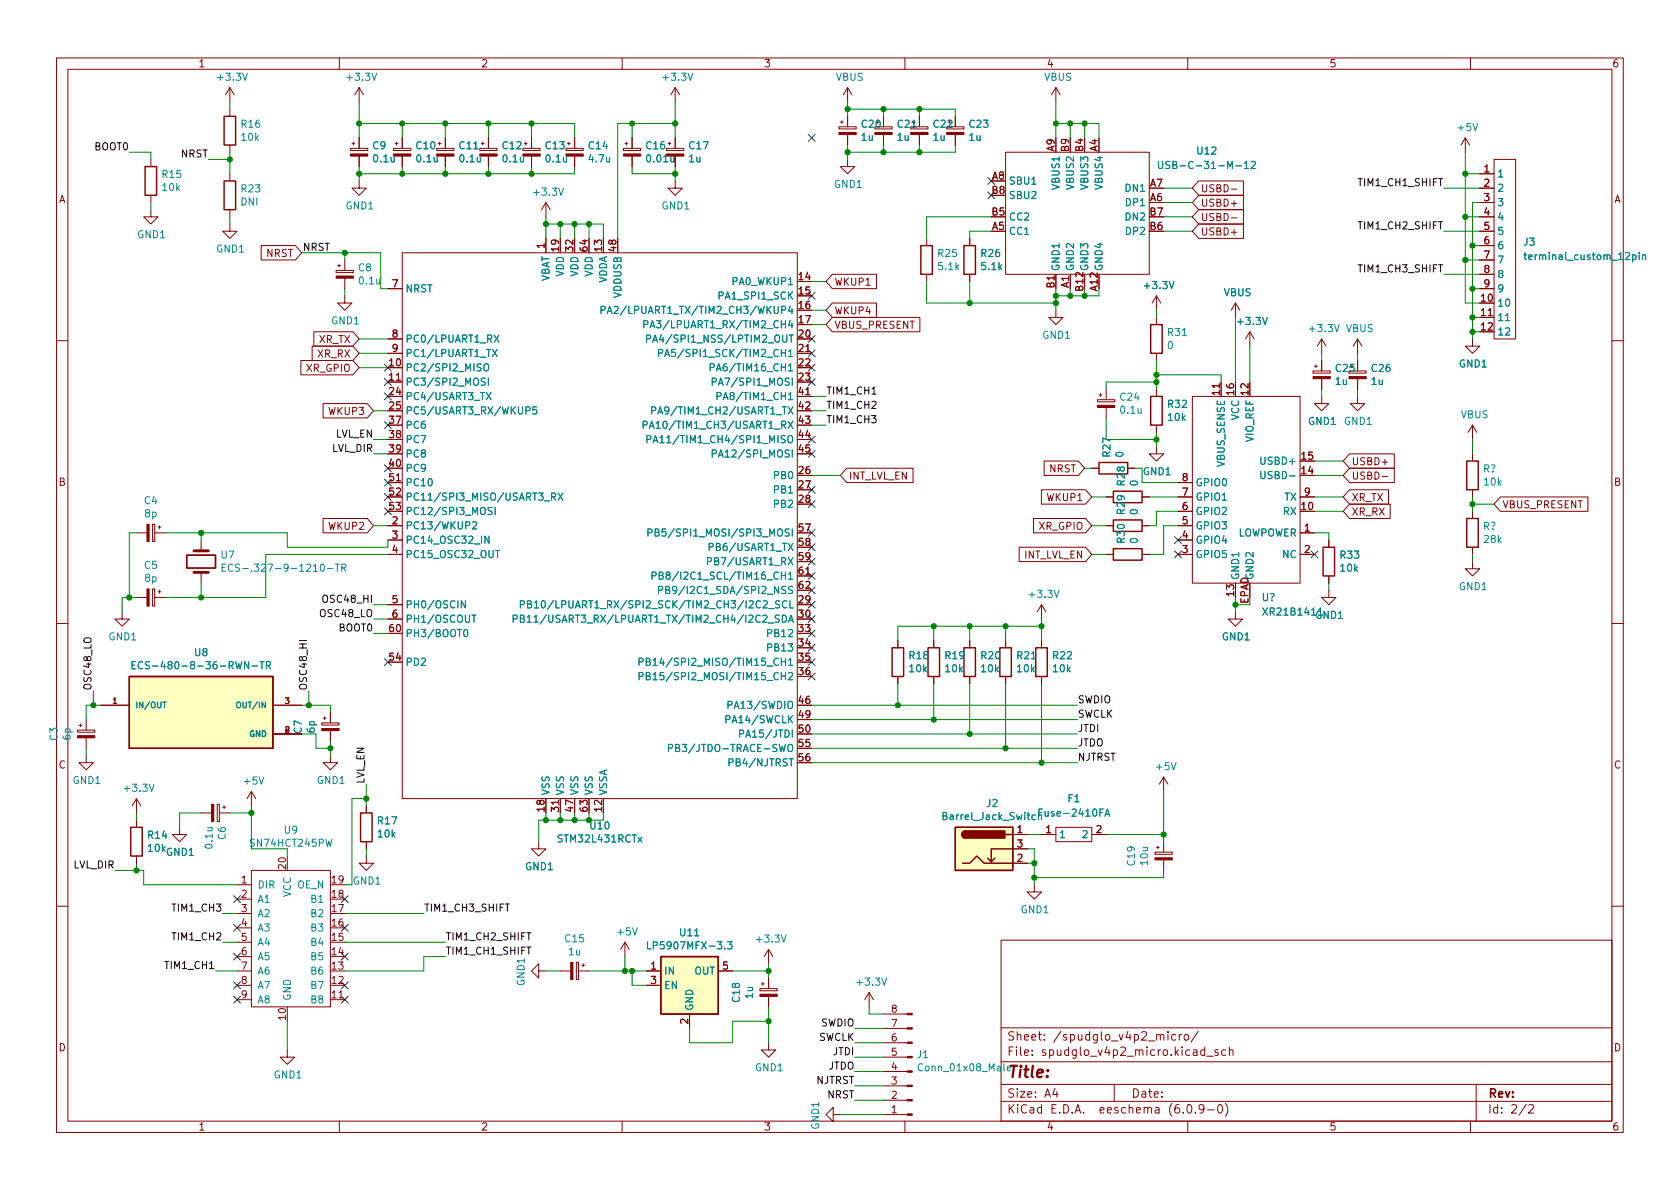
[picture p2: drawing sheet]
<svg xmlns="http://www.w3.org/2000/svg" width="297mm" height="210mm" viewBox="0 0 297 210" stroke-linecap="round" stroke-linejoin="round" font-family="sans-serif">
<defs><g id="words">
<text font-size="2.8" fill="#008484" x="178" y="190.6">Title:</text>
<g font-size="2.1" fill="#840000">
<text x="178" y="184">Sheet: /spudglo_v4p2_micro/</text>
<text x="178" y="186.7">File: spudglo_v4p2_micro.kicad_sch</text>
<text x="178" y="196.9">KiCad E.D.A. eeschema (6.0.9-0)</text>
<text x="178" y="194.1">Size: A4</text>
<text x="200" y="194.1">Date:</text>
<text x="263" y="194.1">Rev:</text>
<text x="263" y="196.9">Id: 2/2</text>
</g>
<g font-size="1.8" fill="#840000">
<text x="35" y="11.9">1</text>
<text x="85" y="11.9">2</text>
<text x="135" y="11.9">3</text>
<text x="185" y="11.9">4</text>
<text x="235" y="11.9">5</text>
<text x="285" y="11.9">6</text>
<text x="186.4" y="26.8" transform="rotate(-90 186.4 26.8)">A9</text>
<text x="189" y="26.8" transform="rotate(-90 189 26.8)">B9</text>
<text x="191.5" y="26.8" transform="rotate(-90 191.5 26.8)">B4</text>
<text x="194.1" y="26.8" transform="rotate(-90 194.1 26.8)">A4</text>
<text x="10.3" y="35.9">A</text>
<text x="175.4" y="31.7">A8</text>
<text x="175.4" y="34.3">B8</text>
<text x="203.3" y="35.6">A6</text>
<text x="203.3" y="33">A7</text>
<text x="212.2" y="34">USBD-</text>
<text x="262.4" y="30.5">1</text>
<text x="262.4" y="33">2</text>
<text x="262.4" y="35.6">3</text>
<text x="285.3" y="35.9">A</text>
<text x="175.4" y="40.6">A5</text>
<text x="175.4" y="38.1">B5</text>
<text x="203.3" y="40.6">B6</text>
<text x="203.3" y="38.1">B7</text>
<text x="212.2" y="41.6">USBD+</text>
<text x="212.2" y="39.1">USBD-</text>
<text x="212.2" y="36.5">USBD+</text>
<text x="262.4" y="38.1">4</text>
<text x="262.4" y="40.6">5</text>
<text x="47.1" y="45.4">NRST</text>
<text x="96.3" y="43.9" transform="rotate(-90 96.3 43.9)">1</text>
<text x="98.8" y="44.4" transform="rotate(-90 98.8 44.4)">19</text>
<text x="101.3" y="44.4" transform="rotate(-90 101.3 44.4)">32</text>
<text x="103.9" y="44.4" transform="rotate(-90 103.9 44.4)">64</text>
<text x="106.4" y="44.4" transform="rotate(-90 106.4 44.4)">13</text>
<text x="109" y="44.4" transform="rotate(-90 109 44.4)">48</text>
<text x="262.4" y="43.2">6</text>
<text x="262.4" y="45.7">7</text>
<text x="69.4" y="50.8">7</text>
<text x="141.3" y="49.5">14</text>
<text x="141.3" y="52.1">15</text>
<text x="147.5" y="50.5">WKUP1</text>
<text x="186.4" y="50.9" transform="rotate(-90 186.4 50.9)">B1</text>
<text x="189" y="50.9" transform="rotate(-90 189 50.9)">A1</text>
<text x="191.5" y="51.4" transform="rotate(-90 191.5 51.4)">B12</text>
<text x="194.1" y="51.4" transform="rotate(-90 194.1 51.4)">A12</text>
<text x="261.9" y="53.3">10</text>
<text x="262.4" y="48.3">8</text>
<text x="262.4" y="50.8">9</text>
<text x="69.4" y="59.7">8</text>
<text x="141.3" y="54.6">16</text>
<text x="141.3" y="57.1">17</text>
<text x="141.3" y="59.7">20</text>
<text x="147.5" y="55.6">WKUP4</text>
<text x="147.5" y="58.1">VBUS_PRESENT</text>
<text x="261.9" y="55.9">11</text>
<text x="261.9" y="58.4">12</text>
<text x="54.2" y="65.7">XR_GPIO</text>
<text x="56.2" y="63.2">XR_RX</text>
<text x="56.4" y="60.7">XR_TX</text>
<text x="68.9" y="64.8">10</text>
<text x="69.4" y="62.2">9</text>
<text x="141.3" y="62.2">21</text>
<text x="141.3" y="64.8">22</text>
<text x="68.9" y="67.3">11</text>
<text x="68.9" y="69.8">24</text>
<text x="141.3" y="67.3">23</text>
<text x="141.3" y="69.8">41</text>
<text x="215.6" y="69.8" transform="rotate(-90 215.6 69.8)">11</text>
<text x="218.2" y="69.8" transform="rotate(-90 218.2 69.8)">16</text>
<text x="220.7" y="69.8" transform="rotate(-90 220.7 69.8)">12</text>
<text x="58.2" y="73.4">WKUP3</text>
<text x="68.9" y="72.4">25</text>
<text x="68.9" y="74.9">37</text>
<text x="68.9" y="77.5">38</text>
<text x="141.3" y="72.4">42</text>
<text x="141.3" y="74.9">43</text>
<text x="141.3" y="77.5">44</text>
<text x="68.9" y="80">39</text>
<text x="68.9" y="82.5">40</text>
<text x="141.3" y="83.8">26</text>
<text x="141.3" y="80">45</text>
<text x="185.5" y="83.5">NRST</text>
<text x="230.2" y="83.8">14</text>
<text x="230.2" y="81.3">15</text>
<text x="238.9" y="82.3">USBD+</text>
<text x="10.3" y="85.9">B</text>
<text x="68.9" y="85.1">51</text>
<text x="68.9" y="87.6">52</text>
<text x="141.3" y="86.4">27</text>
<text x="141.3" y="88.9">28</text>
<text x="150" y="84.8">INT_LVL_EN</text>
<text x="185.2" y="88.6">WKUP1</text>
<text x="209.1" y="87.6">7</text>
<text x="209.1" y="85.1">8</text>
<text x="230.6" y="87.6">9</text>
<text x="238.9" y="88.6">XR_TX</text>
<text x="238.9" y="84.8">USBD-</text>
<text x="265.6" y="89.9">VBUS_PRESENT</text>
<text x="285.3" y="85.9">B</text>
<text x="58.2" y="93.7">WKUP2</text>
<text x="68.9" y="90.2">53</text>
<text x="69.4" y="92.7">2</text>
<text x="69.4" y="95.2">3</text>
<text x="141.3" y="94">57</text>
<text x="183.7" y="93.7">XR_GPIO</text>
<text x="209.1" y="95.2">4</text>
<text x="209.1" y="92.7">5</text>
<text x="209.1" y="90.2">6</text>
<text x="230.2" y="90.2">10</text>
<text x="230.6" y="94">1</text>
<text x="238.9" y="91.1">XR_RX</text>
<text x="69.4" y="97.8">4</text>
<text x="141.3" y="96.5">58</text>
<text x="141.3" y="99.1">59</text>
<text x="141.3" y="101.6">61</text>
<text x="181" y="98.8">INT_LVL_EN</text>
<text x="209.1" y="97.8">3</text>
<text x="230.6" y="97.8">2</text>
<text x="69.4" y="106.7">5</text>
<text x="141.3" y="106.7">29</text>
<text x="141.3" y="104.1">62</text>
<text x="218.2" y="105.4" transform="rotate(-90 218.2 105.4)">13</text>
<text x="220.7" y="106.8" transform="rotate(-90 220.7 106.8)">EPAD</text>
<text x="68.9" y="111.8">60</text>
<text x="69.4" y="109.2">6</text>
<text x="141.3" y="109.2">30</text>
<text x="141.3" y="111.8">33</text>
<text x="68.9" y="116.8">54</text>
<text x="141.3" y="114.3">34</text>
<text x="141.3" y="116.8">35</text>
<text x="141.3" y="119.4">36</text>
<text x="141.3" y="124.5">46</text>
<text x="141.3" y="127">49</text>
<text x="141.3" y="129.5">50</text>
<text x="10.3" y="135.9">C</text>
<text x="141.3" y="132.1">55</text>
<text x="141.3" y="134.6">56</text>
<text x="285.3" y="135.9">C</text>
<text x="96.3" y="143.5" transform="rotate(-90 96.3 143.5)">18</text>
<text x="98.8" y="143.5" transform="rotate(-90 98.8 143.5)">31</text>
<text x="101.3" y="143.5" transform="rotate(-90 101.3 143.5)">47</text>
<text x="103.9" y="143.5" transform="rotate(-90 103.9 143.5)">63</text>
<text x="106.4" y="143.5" transform="rotate(-90 106.4 143.5)">12</text>
<text x="179.8" y="147.3">1</text>
<text x="179.8" y="149.9">3</text>
<text x="184.9" y="147.3">1</text>
<text x="193.8" y="147.3">2</text>
<text x="50.5" y="153.6" transform="rotate(-90 50.5 153.6)">20</text>
<text x="179.8" y="152.4">2</text>
<text x="42.7" y="156.2">1</text>
<text x="42.7" y="158.7">2</text>
<text x="42.7" y="161.3">3</text>
<text x="58.7" y="161.3">17</text>
<text x="58.7" y="158.7">18</text>
<text x="58.7" y="156.2">19</text>
<text x="42.7" y="163.8">4</text>
<text x="42.7" y="166.4">5</text>
<text x="58.7" y="166.4">15</text>
<text x="58.7" y="163.8">16</text>
<text x="42.7" y="168.9">6</text>
<text x="42.7" y="171.4">7</text>
<text x="42.7" y="174">8</text>
<text x="58.7" y="174">12</text>
<text x="58.7" y="171.4">13</text>
<text x="58.7" y="168.9">14</text>
<text x="115.1" y="171.4">1</text>
<text x="115.1" y="174">3</text>
<text x="127.8" y="171.4">5</text>
<text x="42.7" y="176.5">9</text>
<text x="58.7" y="176.5">11</text>
<text x="157.6" y="179.1">8</text>
<text x="10.3" y="185.9">D</text>
<text x="50.5" y="180.3" transform="rotate(-90 50.5 180.3)">10</text>
<text x="121.7" y="181.1" transform="rotate(-90 121.7 181.1)">2</text>
<text x="157.6" y="184.1">6</text>
<text x="157.6" y="181.6">7</text>
<text x="285.3" y="185.9">D</text>
<text x="157.6" y="191.8">3</text>
<text x="157.6" y="189.2">4</text>
<text x="157.6" y="186.7">5</text>
<text x="157.6" y="196.8">1</text>
<text x="157.6" y="194.3">2</text>
<text x="35" y="199.9">1</text>
<text x="85" y="199.9">2</text>
<text x="135" y="199.9">3</text>
<text x="185" y="199.9">4</text>
<text x="235" y="199.9">5</text>
<text x="285" y="199.9">6</text>
</g>
<g font-size="1.8" fill="#008484">
<text x="38.7" y="14.3">+3.3V</text>
<text x="61.5" y="14.3">+3.3V</text>
<text x="117.4" y="14.3">+3.3V</text>
<text x="147.8" y="14.3">VBUS</text>
<text x="184.6" y="14.3">VBUS</text>
<text x="42.7" y="22.6">R16</text>
<text x="152.4" y="22.6">C20</text>
<text x="158.7" y="22.6">C21</text>
<text x="165.1" y="22.6">C22</text>
<text x="171.4" y="22.6">C23</text>
<text x="257.9" y="23.2">+5V</text>
<text x="42.7" y="24.9">10k</text>
<text x="65.9" y="26.4">C9</text>
<text x="66.1" y="28.7">0.1u</text>
<text x="73.7" y="26.4">C10</text>
<text x="73.8" y="28.7">0.1u</text>
<text x="81.3" y="26.4">C11</text>
<text x="81.4" y="28.7">0.1u</text>
<text x="88.9" y="26.4">C12</text>
<text x="89" y="28.7">0.1u</text>
<text x="96.5" y="26.4">C13</text>
<text x="96.6" y="28.7">0.1u</text>
<text x="104.1" y="26.4">C14</text>
<text x="104.2" y="28.7">4.7u</text>
<text x="114.3" y="26.4">C16</text>
<text x="114.5" y="28.7">0.01u</text>
<text x="121.8" y="28.7">1u</text>
<text x="121.9" y="26.4">C17</text>
<text x="152.3" y="24.9">1u</text>
<text x="158.7" y="24.9">1u</text>
<text x="165" y="24.9">1u</text>
<text x="171.4" y="24.9">1u</text>
<text x="207" y="29.9">USB-C-31-M-12</text>
<text x="211.7" y="27.3">U12</text>
<text x="28.8" y="31.5">R15</text>
<text x="28.8" y="33.8">10k</text>
<text x="42.7" y="34">R23</text>
<text x="94.6" y="34.6">+3.3V</text>
<text x="147.5" y="33.2">GND1</text>
<text x="178.3" y="32.6">SBU1</text>
<text x="178.3" y="35.2">SBU2</text>
<text x="187.3" y="33.3" transform="rotate(-90 187.3 33.3)">VBUS1</text>
<text x="189.9" y="33.3" transform="rotate(-90 189.9 33.3)">VBUS2</text>
<text x="192.4" y="33.3" transform="rotate(-90 192.4 33.3)">VBUS3</text>
<text x="194.9" y="33.3" transform="rotate(-90 194.9 33.3)">VBUS4</text>
<text x="199.2" y="33.9">DN1</text>
<text x="264.7" y="31.4">1</text>
<text x="264.7" y="33.9">2</text>
<text x="42.6" y="36.3">DNI</text>
<text x="61.2" y="37">GND1</text>
<text x="117.1" y="37">GND1</text>
<text x="178.3" y="41.5">CC1</text>
<text x="178.3" y="39">CC2</text>
<text x="199.2" y="39">DN2</text>
<text x="199.3" y="36.4">DP1</text>
<text x="199.3" y="41.5">DP2</text>
<text x="264.7" y="36.4">3</text>
<text x="264.7" y="39">4</text>
<text x="264.7" y="41.5">5</text>
<text x="24.3" y="42.1">GND1</text>
<text x="38.3" y="44.6">GND1</text>
<text x="63.4" y="48">C8</text>
<text x="165.9" y="45.4">R25</text>
<text x="166" y="47.7">5.1k</text>
<text x="173.5" y="45.4">R26</text>
<text x="173.6" y="47.7">5.1k</text>
<text x="264.7" y="44.1">6</text>
<text x="264.7" y="46.6">7</text>
<text x="269.4" y="43.4">J3</text>
<text x="270.4" y="46">terminal_custom_12pin</text>
<text x="63.6" y="50.3">0.1u</text>
<text x="71.6" y="51.7">NRST</text>
<text x="97.2" y="50" transform="rotate(-90 97.2 50)">VBAT</text>
<text x="99.7" y="48.9" transform="rotate(-90 99.7 48.9)">VDD</text>
<text x="102.2" y="48.9" transform="rotate(-90 102.2 48.9)">VDD</text>
<text x="104.8" y="48.9" transform="rotate(-90 104.8 48.9)">VDD</text>
<text x="107.3" y="50.2" transform="rotate(-90 107.3 50.2)">VDDA</text>
<text x="109.9" y="52.7" transform="rotate(-90 109.9 52.7)">VDDUSB</text>
<text x="127.5" y="53">PA1_SPI1_SCK</text>
<text x="129.7" y="50.4">PA0_WKUP1</text>
<text x="187.3" y="48" transform="rotate(-90 187.3 48)">GND1</text>
<text x="189.9" y="48" transform="rotate(-90 189.9 48)">GND2</text>
<text x="192.4" y="48" transform="rotate(-90 192.4 48)">GND3</text>
<text x="194.9" y="48" transform="rotate(-90 194.9 48)">GND4</text>
<text x="202.5" y="51.1">+3.3V</text>
<text x="216.4" y="52.4">VBUS</text>
<text x="264.7" y="49.1">8</text>
<text x="264.7" y="51.7">9</text>
<text x="58.6" y="57.3">GND1</text>
<text x="109.2" y="55.5">PA2/LPUART1_TX/TIM2_CH3/WKUP4</text>
<text x="115.9" y="58">PA3/LPUART1_RX/TIM2_CH4</text>
<text x="184.4" y="59.9">GND1</text>
<text x="206.5" y="59.4">R31</text>
<text x="219" y="57.4">+3.3V</text>
<text x="231.7" y="58.7">+3.3V</text>
<text x="238" y="58.7">VBUS</text>
<text x="264.7" y="54.2">10</text>
<text x="264.7" y="56.8">11</text>
<text x="264.7" y="59.3">12</text>
<text x="71.6" y="65.7">PC2/SPI2_MISO</text>
<text x="71.6" y="60.6">PC0/LPUART1_RX</text>
<text x="71.6" y="63.1">PC1/LPUART1_TX</text>
<text x="116.6" y="60.6">PA4/SPI1_NSS/LPTIM2_OUT</text>
<text x="118.9" y="63.1">PA5/SPI1_SCK/TIM2_CH1</text>
<text x="127" y="65.7">PA6/TIM16_CH1</text>
<text x="206.4" y="61.7">0</text>
<text x="236.2" y="65.8">C25</text>
<text x="242.6" y="65.8">C26</text>
<text x="258" y="65">GND1</text>
<text x="71.6" y="68.2">PC3/SPI2_MOSI</text>
<text x="71.6" y="70.7">PC4/USART3_TX</text>
<text x="127.2" y="68.2">PA7/SPI1_MOSI</text>
<text x="128" y="70.7">PA8/TIM1_CH1</text>
<text x="198.1" y="70.8">C24</text>
<text x="236.1" y="68.1">1u</text>
<text x="242.5" y="68.1">1u</text>
<text x="71.6" y="73.3">PC5/USART3_RX/WKUP5</text>
<text x="71.6" y="75.8">PC6</text>
<text x="116" y="75.8">PA10/TIM1_CH3/USART1_RX</text>
<text x="117.2" y="73.3">PA9/TIM1_CH2/USART1_TX</text>
<text x="198.2" y="73.1">0.1u</text>
<text x="206.5" y="72.1">R32</text>
<text x="206.6" y="74.4">10k</text>
<text x="219.1" y="74.3" transform="rotate(-90 219.1 74.3)">VCC</text>
<text x="231.4" y="75.1">GND1</text>
<text x="237.7" y="75.1">GND1</text>
<text x="258.3" y="74">VBUS</text>
<text x="71.6" y="78.4">PC7</text>
<text x="71.6" y="80.9">PC8</text>
<text x="71.6" y="83.4">PC9</text>
<text x="117.2" y="78.4">PA11/TIM1_CH4/SPI1_MISO</text>
<text x="127.2" y="80.9">PA12/SPI_MOSI</text>
<text x="196.3" y="80.7" transform="rotate(-90 196.3 80.7)">R27</text>
<text x="198.6" y="80.8" transform="rotate(-90 198.6 80.8)">0</text>
<text x="216.5" y="82.5" transform="rotate(-90 216.5 82.5)">VBUS_SENSE</text>
<text x="221.6" y="78.2" transform="rotate(-90 221.6 78.2)">VIO_REF</text>
<text x="223.3" y="82.2">USBD+</text>
<text x="262.2" y="83.5">R?</text>
<text x="25.5" y="89.1">C4</text>
<text x="71.6" y="86">PC10</text>
<text x="71.6" y="88.5">PC11/SPI3_MISO/USART3_RX</text>
<text x="137" y="84.7">PB0</text>
<text x="137" y="87.2">PB1</text>
<text x="137" y="89.8">PB2</text>
<text x="198.9" y="85.8" transform="rotate(-90 198.9 85.8)">R28</text>
<text x="201.2" y="85.9" transform="rotate(-90 201.2 85.9)">0</text>
<text x="202.1" y="84">GND1</text>
<text x="211.3" y="88.5">GPIO1</text>
<text x="211.3" y="86">GPIO0</text>
<text x="223.8" y="84.7">USBD-</text>
<text x="227.1" y="88.5">TX</text>
<text x="262.5" y="85.8">10k</text>
<text x="25.6" y="91.5">8p</text>
<text x="71.6" y="93.6">PC13/WKUP2</text>
<text x="71.6" y="91.1">PC12/SPI3_MOSI</text>
<text x="117.4" y="94.9">PB5/SPI1_MOSI/SPI3_MOSI</text>
<text x="198.9" y="96" transform="rotate(-90 198.9 96)">R30</text>
<text x="198.9" y="90.9" transform="rotate(-90 198.9 90.9)">R29</text>
<text x="201.2" y="91" transform="rotate(-90 201.2 91)">0</text>
<text x="211.3" y="93.6">GPIO3</text>
<text x="211.3" y="91.1">GPIO2</text>
<text x="218.6" y="94.9">LOWPOWER</text>
<text x="226.9" y="91.1">RX</text>
<text x="262.2" y="93.7">R?</text>
<text x="25.5" y="100.6">C5</text>
<text x="39.1" y="98.8">U7</text>
<text x="41.8" y="101.1">ECS-.327-9-1210-TR</text>
<text x="71.6" y="96.1">PC14_OSC32_IN</text>
<text x="71.6" y="98.7">PC15_OSC32_OUT</text>
<text x="126" y="99.9">PB7/USART1_RX</text>
<text x="126.2" y="97.4">PB6/USART1_TX</text>
<text x="201.2" y="96.1" transform="rotate(-90 201.2 96.1)">0</text>
<text x="211.3" y="98.7">GPIO5</text>
<text x="211.3" y="96.1">GPIO4</text>
<text x="226.8" y="98.7">NC</text>
<text x="237" y="98.8">R33</text>
<text x="237.1" y="101.1">10k</text>
<text x="262.5" y="96">28k</text>
<text x="25.6" y="102.9">8p</text>
<text x="71.6" y="107.6">PH0/OSCIN</text>
<text x="97.1" y="107.6">PB10/LPUART1_RX/SPI2_SCK/TIM2_CH3/I2C2_SCL</text>
<text x="118.2" y="102.5">PB8/I2C1_SCL/TIM16_CH1</text>
<text x="119.1" y="105">PB9/I2C1_SDA/SPI2_NSS</text>
<text x="182.2" y="105.7">+3.3V</text>
<text x="219.1" y="102.6" transform="rotate(-90 219.1 102.6)">GND1</text>
<text x="221.6" y="102.6" transform="rotate(-90 221.6 102.6)">GND2</text>
<text x="223.1" y="106.3">U?</text>
<text x="258" y="104.3">GND1</text>
<text x="19.3" y="113.2">GND1</text>
<text x="71.6" y="110.1">PH1/OSCOUT</text>
<text x="71.6" y="112.6">PH3/BOOT0</text>
<text x="95.2" y="110.1">PB11/USART3_RX/LPUART1_TX/TIM2_CH4/I2C2_SDA</text>
<text x="136" y="112.6">PB12</text>
<text x="216.1" y="113.2">GND1</text>
<text x="223.8" y="108.8">XR21B1411</text>
<text x="232.6" y="109.4">GND1</text>
<text x="26" y="118.3">ECS-480-8-36-RWN-TR</text>
<text x="34.4" y="116">U8</text>
<text x="71.6" y="117.7">PD2</text>
<text x="116.2" y="117.7">PB14/SPI2_MISO/TIM15_CH1</text>
<text x="136" y="115.2">PB13</text>
<text x="160.8" y="116.6">R18</text>
<text x="160.9" y="118.9">10k</text>
<text x="167.2" y="116.6">R19</text>
<text x="167.2" y="118.9">10k</text>
<text x="173.5" y="116.6">R20</text>
<text x="173.6" y="118.9">10k</text>
<text x="179.9" y="116.6">R21</text>
<text x="179.9" y="118.9">10k</text>
<text x="186.2" y="116.6">R22</text>
<text x="186.3" y="118.9">10k</text>
<text x="116.2" y="120.3">PB15/SPI2_MOSI/TIM15_CH2</text>
<text x="129.6" y="125.3">PA13/SWDIO</text>
<text x="10.2" y="130.9" transform="rotate(-90 10.2 130.9)">C3</text>
<text x="12.5" y="130.8" transform="rotate(-90 12.5 130.8)">6p</text>
<text x="53.3" y="129.6" transform="rotate(-90 53.3 129.6)">C7</text>
<text x="55.7" y="129.6" transform="rotate(-90 55.7 129.6)">6p</text>
<text x="129.1" y="127.9">PA14/SWCLK</text>
<text x="131.7" y="130.4">PA15/JTDI</text>
<text x="120.3" y="133">PB3/JTDO-TRACE-SWO</text>
<text x="129.7" y="135.5">PB4/NJTRST</text>
<text x="204.5" y="136.2">+5V</text>
<text x="12.9" y="138.6">GND1</text>
<text x="22.2" y="140">+3.3V</text>
<text x="43.2" y="138.7">+5V</text>
<text x="56.1" y="138.6">GND1</text>
<text x="97.2" y="140.7" transform="rotate(-90 97.2 140.7)">VSS</text>
<text x="99.7" y="140.7" transform="rotate(-90 99.7 140.7)">VSS</text>
<text x="102.2" y="140.7" transform="rotate(-90 102.2 140.7)">VSS</text>
<text x="104.8" y="140.7" transform="rotate(-90 104.8 140.7)">VSS</text>
<text x="107.3" y="140.7" transform="rotate(-90 107.3 140.7)">VSSA</text>
<text x="174.5" y="142.7">J2</text>
<text x="188.8" y="141.9">F1</text>
<text x="26.2" y="148.3">R14</text>
<text x="37.6" y="149.9" transform="rotate(-90 37.6 149.9)">0.1u</text>
<text x="39.9" y="148.4" transform="rotate(-90 39.9 148.4)">C6</text>
<text x="44.5" y="149.7">SN74HCT245PW</text>
<text x="50.3" y="147.4">U9</text>
<text x="66.9" y="145.8">R17</text>
<text x="66.9" y="148.1">10k</text>
<text x="98.9" y="149">STM32L431RCTx</text>
<text x="104.4" y="146.7">U10</text>
<text x="167.1" y="145">Barrel_Jack_Switch</text>
<text x="184.4" y="144.4">Fuse-2410FA</text>
<text x="187.2" y="148.2">1</text>
<text x="191.5" y="148.2">2</text>
<text x="26.2" y="150.6">10k</text>
<text x="29.4" y="151.3">GND1</text>
<text x="92.9" y="153.9">GND1</text>
<text x="200.7" y="153" transform="rotate(-90 200.7 153)">C19</text>
<text x="203" y="152.9" transform="rotate(-90 203 152.9)">10u</text>
<text x="45.5" y="157.1">DIR</text>
<text x="45.5" y="159.6">A1</text>
<text x="51.4" y="158.7" transform="rotate(-90 51.4 158.7)">VCC</text>
<text x="52.6" y="157.1">OE_N</text>
<text x="55.1" y="159.6">B1</text>
<text x="62.4" y="156.4">GND1</text>
<text x="180.6" y="161.5">GND1</text>
<text x="45.5" y="162.2">A2</text>
<text x="45.5" y="164.7">A3</text>
<text x="45.5" y="167.3">A4</text>
<text x="55.1" y="167.3">B4</text>
<text x="55.1" y="164.7">B3</text>
<text x="55.1" y="162.2">B2</text>
<text x="100" y="166.6">C15</text>
<text x="109.3" y="165.4">+5V</text>
<text x="115.4" y="167.9">LP5907MFX-3.3</text>
<text x="120.3" y="165.6">U11</text>
<text x="133.9" y="166.7">+3.3V</text>
<text x="45.5" y="169.8">A5</text>
<text x="45.5" y="172.3">A6</text>
<text x="55.1" y="172.3">B6</text>
<text x="55.1" y="169.8">B5</text>
<text x="100.6" y="168.9">1u</text>
<text x="117.3" y="172.3">IN</text>
<text x="122.8" y="172.3">OUT</text>
<text x="45.5" y="174.9">A7</text>
<text x="45.5" y="177.4">A8</text>
<text x="51.4" y="177" transform="rotate(-90 51.4 177)">GND</text>
<text x="55.1" y="177.4">B8</text>
<text x="55.1" y="174.9">B7</text>
<text x="92.8" y="174.3" transform="rotate(-90 92.8 174.3)">GND1</text>
<text x="117.3" y="174.9">EN</text>
<text x="122.6" y="178.8" transform="rotate(-90 122.6 178.8)">GND</text>
<text x="130.8" y="177.1" transform="rotate(-90 130.8 177.1)">C18</text>
<text x="133.1" y="176.5" transform="rotate(-90 133.1 176.5)">1u</text>
<text x="151.7" y="174.3">+3.3V</text>
<text x="48.5" y="190.7">GND1</text>
<text x="133.6" y="189.4">GND1</text>
<text x="162.2" y="187.1">J1</text>
<text x="162.8" y="189.4">Conn_01x08_Male</text>
<text x="144.8" y="199.7" transform="rotate(-90 144.8 199.7)">GND1</text>
</g>
<g font-size="1.8">
<text x="16.8" y="26.6">BOOT0</text>
<text x="32" y="27.8">NRST</text>
<text x="240.6" y="32.9">TIM1_CH1_SHIFT</text>
<text x="240.6" y="40.5">TIM1_CH2_SHIFT</text>
<text x="53.6" y="44.3">NRST</text>
<text x="240.6" y="48.2">TIM1_CH3_SHIFT</text>
<text x="146" y="69.7">TIM1_CH1</text>
<text x="59.3" y="77.4">LVL_EN</text>
<text x="146" y="74.8">TIM1_CH3</text>
<text x="146" y="72.3">TIM1_CH2</text>
<text x="58.7" y="79.9">LVL_DIR</text>
<text x="57.5" y="106.6">OSC48_HI</text>
<text x="56.8" y="109.1">OSC48_LO</text>
<text x="59.9" y="111.7">BOOT0</text>
<text x="16.2" y="122.2" transform="rotate(-90 16.2 122.2)">OSC48_LO</text>
<text x="54.3" y="122.2" transform="rotate(-90 54.3 122.2)">OSC48_HI</text>
<text x="190.5" y="124.4">SWDIO</text>
<text x="190.5" y="129.4">JTDI</text>
<text x="190.5" y="126.9">SWCLK</text>
<text x="190.5" y="132">JTDO</text>
<text x="190.5" y="134.5">NJTRST</text>
<text x="64.4" y="138.7" transform="rotate(-90 64.4 138.7)">LVL_EN</text>
<text x="12.9" y="153.6">LVL_DIR</text>
<text x="30.8" y="161.2">TIM1_CH3</text>
<text x="74.9" y="161.2">TIM1_CH3_SHIFT</text>
<text x="30.8" y="166.3">TIM1_CH2</text>
<text x="78.7" y="166.3">TIM1_CH2_SHIFT</text>
<text x="29.5" y="171.3">TIM1_CH1</text>
<text x="78.7" y="168.8">TIM1_CH1_SHIFT</text>
<text x="144.6" y="184">SWCLK</text>
<text x="145.1" y="181.5">SWDIO</text>
<text x="144.3" y="191.7">NJTRST</text>
<text x="146.4" y="189.1">JTDO</text>
<text x="147.3" y="186.6">JTDI</text>
<text x="146.3" y="194.2">NRST</text>
</g>
<g font-size="1.4" fill="#840000">
<text x="19.9" y="124.5">1</text>
<text x="50.4" y="124.5">3</text>
<text x="50.4" y="129.5">2</text>
</g>
<g font-size="1.4" fill="#008484">
<text x="23.9" y="125.2">IN/OUT</text>
<text x="42.4" y="125.2">OUT/IN</text>
<text x="44.1" y="130.3">GND</text>
</g>
</g></defs>
<g fill="none" stroke="#840000" stroke-width=".18">
<path d="M10 10.2h277v190.1h-277zM12 12.2h273v186.1h-273zM40.6 15.5v2.5M40.6 19.3v1.3M40.6 15.5l-.7 1.3M40.6 15.5l.8 1.3M60 10.2v2M63.5 15.5l-.8 1.3M63.5 15.5v2.5M63.5 15.5l.8 1.3M110 10.2v2M119.4 15.5v2.5"/>
<path d="M119.4 15.5l-.8 1.3M119.4 15.5l.7 1.3M149.9 15.5l-.8 1.3M149.9 15.5v2.5M149.9 15.5l.7 1.3M160 10.2v2M186.7 15.5l-.8 1.3M186.7 15.5v2.5M186.7 15.5l.8 1.3M210 10.2v2M260 10.2v2M26.7 37.1v1.2h1.2l-1.2 1.3-1.3-1.3h1.3"/>
<path d="M26.7 28.2v1.3M26.7 34.5v1.3M40.6 39.6v1.3h1.3l-1.3 1.3-1.2-1.3h1.2M40.6 25.6v1.3M40.6 30.7v1.3M40.6 37.1v1.2M62 26.2h3v.4h-3zM62.2 25.4h.5M62.5 25.1v.5M63.5 32v1.3h1.3l-1.3 1.2-1.3-1.2h1.3M63.5 24.4v1.8M63.5 27.6v1.9"/>
<path d="M69.6 26.2h3v.4h-3zM69.8 25.4h.6M70.1 25.1v.5M71.1 24.4v1.8M71.1 27.6v1.9M77.2 26.2h3.1v.4h-3.1zM77.5 25.4h.5M77.7 25.1v.5M78.7 24.4v1.8M78.7 27.6v1.9M84.8 26.2h3.1v.4h-3.1zM85.1 25.4h.5"/>
<path d="M85.3 25.1v.5M86.4 24.4v1.8M86.4 27.6v1.9M92.5 26.2h3v.4h-3zM92.7 25.4h.5M93 25.1v.5M94 24.4v1.8M94 27.6v1.9M96.5 35.8l-.7 1.3M96.5 35.8v2.5M96.5 35.8l.8 1.3M100.1 26.2h3v.4h-3z"/>
<path d="M100.3 25.4h.5M100.6 25.1v.5M101.6 24.4v1.8M101.6 27.6v1.9M110.2 26.2h3.1v.4h-3.1zM110.5 25.4h.5M110.7 25.1v.5M111.8 24.4v1.8M111.8 27.6v1.9M117.9 26.2h3v.4h-3zM118.1 25.4h.5M118.4 25.1v.5"/>
<path d="M119.4 32v1.3h1.2l-1.2 1.2-1.3-1.2h1.3M119.4 24.4v1.8M119.4 27.6v1.9M148.3 22.4h3.1v.4h-3.1zM148.6 21.6h.5M148.8 21.3v.5M149.9 28.2v1.3h1.2l-1.2 1.2-1.3-1.2h1.3M149.9 20.6v1.8M149.9 23.8v1.8M154.7 22.4h3v.4h-3zM156.2 20.6v1.8M156.2 23.8v1.8"/>
<path d="M161 22.4h3.1v.4h-3.1zM162.6 20.6v1.8M162.6 23.8v1.8M167.4 22.4h3v.4h-3zM168.9 20.6v1.8M168.9 23.8v1.8M177.8 26.9h25.4v21.6h-25.4zM211.9 32h8v2.5h-8l-1.1-1.2zM211.9 39.6h8v2.6h-8l-1.1-1.3zM211.9 37.1h8v2.5h-8l-1.1-1.3zM211.9 34.5h8v2.6h-8l-1.1-1.3zM217.7 33.4h1"/>
<path d="M217.7 38.5h1M259.1 24.4l-.8 1.2M259.1 24.4v2.5M259.1 24.4l.7 1.2M261.6 30.7h2.6M261.6 33.3h2.6M261.6 35.8h2.6M261.6 38.3h2.6M264.2 28.2h3.8v31.7h-3.8zM46.2 43.4h6l1.1 1.3-1.1 1.3h-6zM55.5 58.7h6.9l1.1 1.2-1.1 1.3h-6.9zM59.4 47.8h3.1v.4h-3.1z"/>
<path d="M59.7 47h.5M59.9 46.7v.5M61 52.3v1.3h1.2l-1.2 1.3-1.3-1.3h1.3M61 46v1.8M61 49.2v1.8M68.6 51h2.5M68.6 59.9h2.5M71.1 44.7h69.9v96.5h-69.9zM96.5 42.2v2.5M147.2 53.6h7.8v2.5h-7.8l-1.2-1.2zM147.2 56.1h15.4v2.6h-15.4l-1.2-1.3zM147.2 48.5h7.8v2.5h-7.8l-1.2-1.2z"/>
<path d="M163.8 42.2v1.2M163.8 48.5v1.3M171.4 42.2v1.2M171.4 48.5v1.3M186.7 54.9v1.2h1.3l-1.3 1.3-1.3-1.3h1.3M204.5 52.3v2.6M204.5 56.1v1.3M204.5 52.3l-.8 1.3M204.5 52.3l.7 1.3M218.4 53.6l-.7 1.3M218.4 53.6v2.5M218.4 53.6l.8 1.3"/>
<path d="M221 58.7l-.8 1.2M221 58.7v2.5M221 58.7l.7 1.2M233.7 59.9l-.8 1.3M233.7 59.9v2.6M233.7 59.9l.7 1.3M240 59.9l-.7 1.3M240 59.9v2.6M240 59.9l.8 1.3M260.3 59.9v1.3h1.3l-1.3 1.3-1.2-1.3h1.2M261.6 51h2.6M261.6 56.1h2.6"/>
<path d="M261.6 40.9h2.6M261.6 43.4h2.6M261.6 46h2.6M261.6 48.5h2.6M10 60.2h2M53.2 63.7h9.2l1.1 1.3-1.1 1.3h-9.2zM55.2 61.2h7.2l1.1 1.3-1.1 1.2h-7.2zM57.1 71.4h7.8l1.1 1.2-1.1 1.3h-7.8zM68.6 67.6h2.5M68.6 62.5h2.5M141 62.5h2.5M141 70.1h2.5"/>
<path d="M194.1 70.7h3v.4h-3zM194.3 69.8h.5M194.6 69.6v.5M195.6 68.8v1.9M195.6 72.1v1.8M204.5 79v1.3h1.2l-1.2 1.2-1.3-1.2h1.3M204.5 62.5v1.2M204.5 68.8v1.3M204.5 75.2v1.2M210.8 70.1h19.1v33h-19.1zM215.9 67.6v2.5M232.2 65.6h3v.4h-3z"/>
<path d="M232.4 64.8h.5M232.7 64.5v.5M233.7 70.1v1.3h1.2l-1.2 1.2-1.3-1.2h1.3M233.7 63.7v1.9M233.7 67v1.8M238.5 65.6h3.1v.4h-3.1zM240 70.1v1.3h1.3l-1.3 1.2-1.2-1.2h1.2M240 63.7v1.9M240 67v1.8M260.3 75.2v2.5M260.3 75.2l-.7 1.2M260.3 75.2l.8 1.2"/>
<path d="M285 60.2h2M24.1 94.2h1.9M27 92.7h.4v3.1h-.4zM27.4 94.2h1.8M27.9 93.2h.5M28.2 93v.5M35.6 95.5v1.9M57.1 91.7h7.8l1.1 1.3-1.1 1.2h-7.8zM68.6 93h2.5M68.6 95.5h2.5M68.6 98h2.5M68.6 85.3h2.5"/>
<path d="M149.7 82.8h11.7v2.5h-11.7l-1.1-1.2zM180.2 96.8h11.7l1.1 1.2-1.1 1.3h-11.7zM182.7 91.7h9.2l1.1 1.3-1.1 1.2h-9.2zM184.1 86.6h7.8l1.1 1.3-1.1 1.2h-7.8zM184.6 81.5h6.1l1.1 1.3-1.1 1.3h-6.1zM193 82.8h1.3M195.6 93h1.2M195.6 98h1.2M195.6 87.9h1.2M199.4 82.8h1.3M201.9 93h1.3M201.9 98h1.3"/>
<path d="M201.9 87.9h1.3M208.3 93h2.5M208.3 95.5h2.5M208.3 98h2.5M208.3 85.3h2.5M208.3 87.9h2.5M208.3 90.4h2.5M229.9 94.2h2.5M229.9 98h2.5M229.9 87.9h2.5M234.9 95.5v1.3M238.6 86.6h6.9v2.5h-6.9l-1.1-1.2z"/>
<path d="M238.6 89.1h7.2v2.6h-7.2l-1.1-1.3zM238.6 80.3h7.9v2.5h-7.9l-1.1-1.3zM238.6 82.8h7.9v2.5h-7.9l-1.1-1.2zM244.4 84.2h.9M260.3 99.3v1.3h1.3l-1.3 1.2-1.2-1.2h1.2M260.3 80.3v1.2M260.3 86.6v1.3M260.3 90.4v1.3M260.3 96.8v1.2M265.3 87.9h15.5v2.5h-15.5l-1.1-1.3zM10 110.2h2M21.6 108.2v1.3h1.3l-1.3 1.2-1.3-1.2h1.3"/>
<path d="M24.1 105.7h1.9M27 104.1h.4v3.1h-.4zM27.4 105.7h1.8M27.9 104.6h.5M28.2 104.4v.5M35.6 101.2v1.9M68.6 106.9h2.5M68.6 109.5h2.5M141 101.8h2.5M158.7 113.3v1.2M158.7 119.6v1.3M165.1 113.3v1.2"/>
<path d="M165.1 119.6v1.3M171.4 113.3v1.2M171.4 119.6v1.3M177.8 113.3v1.2M177.8 119.6v1.3M184.1 106.9v2.6M184.1 113.3v1.2M184.1 119.6v1.3M184.1 106.9l-.7 1.3M184.1 106.9l.8 1.3M218.4 108.2v1.3h1.3l-1.3 1.2-1.2-1.2h1.2M234.9 104.4v1.3h1.3l-1.3 1.2-1.2-1.2h1.2"/>
<path d="M234.9 101.8v1.3M285 110.2h2M13.7 129.1h3.1v.4h-3.1zM14 128.3h.5M14.2 128v.5M15.2 133.6v1.3h1.3l-1.3 1.2-1.2-1.2h1.2M15.2 127.2v1.9M15.2 130.5v1.8M17.8 124.7h5.1M44.4 139.9l-.7 1.3M44.4 139.9v2.6M44.4 139.9l.8 1.3"/>
<path d="M48.3 124.7h5M48.3 129.8h5M56.9 127.8h3v.4h-3zM57.1 127h.6M57.4 126.7v.5M58.4 133.6v1.3h1.3l-1.3 1.2-1.3-1.2h1.3M58.4 126v1.8M58.4 129.2v1.9M205.7 137.4v2.5M205.7 137.4l-.7 1.3M205.7 137.4l.8 1.3M24.1 141.2l-.7 1.3"/>
<path d="M24.1 141.2v2.6M24.1 145v1.3M24.1 151.4v1.2M24.1 141.2l.8 1.3M31.7 146.3v1.3h1.3l-1.3 1.2-1.2-1.2h1.2M35.6 143.8h1.8M38.4 142.2h.4v3.1h-.4zM38.8 143.8h1.8M39.4 142.7h.5M39.6 142.5v.5M41.9 156.5h2.5M41.9 159h2.5"/>
<path d="M44.4 153.9h14v24.1h-14zM64.8 151.4v1.2h1.2l-1.2 1.3-1.3-1.3h1.3M64.8 142.5v1.3M64.8 148.8v1.3M95.2 148.8v1.3h1.3l-1.3 1.3-1.2-1.3h1.2M99.1 141.2v2.6M179.1 147.6h2.5M179.1 152.6h2.5M179.1 150.1h2.5M182.9 156.5v1.2h1.2l-1.2 1.3-1.3-1.3h1.3M184.1 147.6h2.6M186.7 146.3h6.3v2.5h-6.3z"/>
<path d="M193 147.6h2.6M204.2 150.7h3.1v.4h-3.1zM204.5 149.9h.5M204.7 149.6v.5M205.7 148.8v1.9M205.7 152.1v1.8M10 160.2h2M41.9 171.7h2.5M41.9 174.2h2.5M41.9 176.8h2.5M41.9 161.5h2.5M41.9 164.1h2.5"/>
<path d="M41.9 166.6h2.5M41.9 169.2h2.5M58.4 176.8h2.6M95.2 171.7v-1.3l-1.2 1.3 1.2 1.3v-1.3h1.3M99.1 171.7h1.8M101.9 170.2h.4v3h-.4zM102.3 171.7h1.8M102.9 170.7h.5M103.1 170.4v.5M110.5 166.6l-.8 1.3M110.5 166.6v2.6M110.5 166.6l.8 1.3"/>
<path d="M114.3 171.7h2.5M114.3 174.2h2.5M121.9 179.3v2.6M127 171.7h2.5M134.4 174.8h3v.4h-3zM134.6 174h.5M134.9 173.7v.5M135.9 167.9v2.5M135.9 173v1.8M135.9 176.2v1.8M135.9 167.9l-.8 1.3M135.9 167.9l.8 1.3"/>
<path d="M153.7 175.5l-.8 1.3M153.7 175.5v2.5M153.7 175.5l.7 1.3M156.2 179.3h4.2M177 166.3h108v32h-108zM285 160.2h2M50.8 185.7v1.2h1.3l-1.3 1.3-1.3-1.3h1.3M60 198.3v2M110 198.3v2M135.9 184.4v1.3h1.3l-1.3 1.2-1.3-1.2h1.3M147.3 197.1v-1.3l-1.3 1.3 1.3 1.3v-1.3h1.3M156.2 181.9h4.2"/>
<path d="M156.2 184.4h4.2M156.2 186.9h4.2M156.2 189.5h4.2M156.2 192h4.2M156.2 194.6h4.2M156.2 197.1h4.2M160 198.3v2M177 194.8h108M177 191.8h108M177 187.8h108M177 181.8h108M186.5 192.5l-.4 1h1"/>
<path d="M186.9 193v1M197 191.8v3M206.5 182.4v.2M206.5 182.9v1M207.9 183l-.5-.1-.3 .3v.4l.2 .3h.6M208.5 182.9v1M208.9 182.9l-.3 .1-.1 .2M209.4 183.1l.2-.2 .5 .2v.5l-.1 .3h-.4l-.2-.1zM210 198.3v2M210.1 195.4l.1-.1a.81 .81 0 0 1 .6 .7 .81 .81 0 0 1-.3 .8h-.1a.81 .81 0 0 1-.6-.6 .81 .81 0 0 1 .3-.8zM211.4 196.7v.1M211.9 182.4l-1.3 1.9"/>
<path d="M212.9 196l-.3 .3-.5-.1-.1-.2 .1-.6 .5-.1 .2 .2a.99 .99 0 0 1-.4 1.3h-.3M213 185.7l-.4-.1-.3 .3v.4l.1 .3h.6M213 185.1v1.5M213.4 186.8h1.1M213.5 196.3h1.1M215.4 185.7l-.4-.1-.2 .2 .1 .3 .5 .1v.4h-.6M215.5 195.4l.1-.1a.81 .81 0 0 1 .6 .7 .81 .81 0 0 1-.3 .8h-.1a.81 .81 0 0 1-.6-.6 .81 .81 0 0 1 .3-.8zM216.6 195.1a1.72 1.72 0 0 1 0 2.3M216.7 185.7l-.4-.1-.3 .3v.4l.1 .3h.6M217.4 185.8l.2-.2 .3 .1 .1 .9M217.4 185.1v1.5M260 198.3v2"/>
<path d="M261 191.8v6.5M269.9 195.3l-1.3 1.9M270.3 195.5l.6-.2 .2 .2 .1 .3-1 1h1"/>
</g>
<g fill="#840000" stroke="#840000" stroke-width=".18">
<path d="M117.9 27.2h3v.4h-3z"/>
<path d="M110.2 27.2h3.1v.4h-3.1z"/>
<path d="M100.1 27.2h3v.4h-3z"/>
<path d="M26 104.1h.4v3.1h-.4z"/>
<path d="M26 92.7h.4v3.1h-.4z"/>
<path d="M160.4 179.2h.9v.2h-.9z"/>
<path d="M160.4 181.7h.9v.3h-.9z"/>
<path d="M160.4 184.3h.9v.2h-.9z"/>
<path d="M160.4 186.8h.9v.3h-.9z"/>
<path d="M160.4 189.4h.9v.2h-.9z"/>
<path d="M160.4 191.9h.9v.2h-.9z"/>
<path d="M160.4 194.4h.9v.3h-.9z"/>
<path d="M160.4 197h.9v.2h-.9z"/>
<path d="M13.7 130.1h3.1v.4h-3.1z"/>
<path d="M59.4 48.8h3.1v.4h-3.1z"/>
<path d="M56.9 128.8h3v.4h-3z"/>
<path d="M62 27.2h3v.4h-3z"/>
<path d="M134.4 175.8h3v.4h-3z"/>
<path d="M92.5 27.2h3v.4h-3z"/>
<path d="M69.6 27.2h3v.4h-3z"/>
<path d="M84.8 27.2h3.1v.4h-3.1z"/>
<path d="M77.2 27.2h3.1v.4h-3.1z"/>
<path d="M204.2 151.7h3.1v.4h-3.1z"/>
<path d="M37.4 142.2h.4v3.1h-.4z"/>
<path d="M194.1 71.7h3v.4h-3z"/>
<path d="M100.9 170.2h.4v3h-.4z"/>
<path d="M148.3 23.4h3.1v.4h-3.1z"/>
<path d="M154.7 23.4h3v.4h-3z"/>
<path d="M167.4 23.4h3v.4h-3z"/>
<path d="M161 23.4h3.1v.4h-3.1z"/>
<path d="M232.2 66.6h3v.4h-3z"/>
<path d="M238.5 66.6h3.1v.4h-3.1z"/>
</g>
<g fill="none" stroke="#840000" stroke-width=".25">
<path d="M25.7 29.5h2v5h-2zM39.6 32h2.1v5.1h-2.1zM39.6 20.6h2.1v5h-2.1zM162.8 43.4h2v5.1h-2zM170.4 43.4h2.1v5.1h-2.1zM203.5 57.4h2v5.1h-2zM203.5 70.1h2v5.1h-2zM194.3 81.8h5.1v2h-5.1zM196.8 86.9h5.1v2h-5.1zM196.8 97h5.1v2.1h-5.1zM196.8 91.9h5.1v2.1h-5.1zM233.9 96.8h2.1v5h-2.1z"/>
<path d="M259.3 91.7h2.1v5.1h-2.1zM259.3 81.5h2.1v5.1h-2.1zM22.9 119.6h25.4v12.7h-25.4zM157.7 114.5h2.1v5.1h-2.1zM164.1 114.5h2v5.1h-2zM170.4 114.5h2.1v5.1h-2.1zM176.8 114.5h2v5.1h-2zM183.1 114.5h2.1v5.1h-2.1zM23.1 146.3h2v5.1h-2zM63.8 143.8h2v5h-2zM168.9 146.3h10.2v7.6h-10.2zM170.2 152.6h1.2l1.3-1.2 1.3 1.2h5.1"/>
<path d="M170.7 146.9a.64 .64 0 0 0-.6 .7 .64 .64 0 0 0 .6 .6M175.9 151.8l-.6 .6M177.8 147.6h1.3M179.1 150.1h-3.8v2.3l-.7-.6M116.8 169.2h10.2v10.1h-10.2z"/>
</g>
<g fill="#ffffc2" stroke="#ffffc2" stroke-width=".18">
<path d="M22.9 119.6h25.4v12.7h-25.4z"/>
<path d="M116.8 169.2h10.2v10.1h-10.2z"/>
<path d="M168.9 146.3h10.2v7.6h-10.2z"/>
</g>
<g fill="none" stroke="#008484" stroke-width=".18">
<path d="M204.8 28.5v1.1l.3 .2h.2l.3-.2v-1.1M206.8 28.6l-.5-.1-.2 .3 .1 .3 .6 .2v.4l-.2 .1-.5-.1M220 28.9l.4-.4v1.3M220 29.8h.7M221.2 28.7l.5-.2 .2 .4-.7 .9h.7M87.4 59.2l.8 1.3M88.2 59.2l-.8 1.3M106.3 54.8h.6l.1-.2-.1-.3-.6-.1v1.2M107.4 55.4l.4-1.2 .4 1.2M107.5 55.1h.6M108.6 54.3l.5-.1 .2 .3-.8 .9h.8M113.8 57.4l.6-.1 .2-.2-.1-.3-.7-.1v1.3"/>
<path d="M114.3 59.9l.6-.1 .1-.1v-.3l-.7-.2v1.3M114.9 58l.4-1.3 .5 1.3M115 57.6h.7M266.2 56.7h.7M269.4 45.1h.5M269.6 44.6v1.1l.3 .2M288.7 45.1h.3l.3 .2-.1 .5h-.5M289.8 44.6v.2M289.8 45.1v.8M290.4 45.2l.2-.1h.3l.1 .8M290.4 45.1v.8M85.6 64.5l.3-.2a.43 .43 0 0 1 .5 .4v.5a.42 .42 0 0 1-.4 .4 .42 .42 0 0 1-.4-.4z"/>
<path d="M85.8 66.9h-.5l-.2 .1v.3l.6 .3 .1 .3-.2 .2h-.5M86 69.4l.8 1.3M86.3 66.9v1.2M86.8 69.4l-.8 1.3M87.1 61.8l.8 1.3M87.9 61.8l-.8 1.3M93 72.6l.6-.1 .1-.1v-.3l-.7-.2v1.3M94.9 71.9h-.6l-.1 .6 .2-.1 .4 .1 .1 .2v.4l-.2 .1-.5-.1M113.7 75.1h.6l.1-.2v-.3l-.7-.1v1.3M114.4 77.7l.6-.1 .1-.2-.1-.3-.6-.1v1.3M114.8 75.8l.4-1.3 .5 1.3M114.9 75.4h.6"/>
<path d="M115.2 72.6l.6-.1 .2-.1-.1-.3-.7-.2v1.3M115.4 60.5l.4-1.3 .5 1.3M115.5 78.3l.4-1.3 .4 1.3M115.5 60.1h.6M115.6 77.9h.6M116.3 73.2l.4-1.3 .5 1.3M116.4 62.4h.6l.2-.2-.1-.3-.7-.1v1.3M116.4 72.8h.6M116.7 77.4l.3-.4v1.3M116.7 78.3h.7M117.5 63.1l.4-1.3 .5 1.3M117.6 62.7h.7"/>
<path d="M125.6 65l.6-.1 .1-.2-.1-.3-.6-.1v1.3M125.9 67.5h.6l.2-.2-.1-.3-.7-.1v1.2M126.8 70.1l.6-.1 .1-.2-.1-.3-.6-.1v1.3M39.9 99.8h-.6v1.2h.6M41.1 99.9a.6 .6 0 0 0-.8 .4 .6 .6 0 0 0 .6 .7l.2-.1M59.3 99.8h.7M59.6 99.8v1.2M83.6 92.4l.4-.1 .3 .3-.8 .9h.8M86.5 94.8v1.3l-.8-1.3v1.3M87 89.8l-.5-.1-.2 .1v.4l.6 .2 .1 .4-.2 .2-.5-.1M87.5 89.7v1.3M87.6 97.3h.7"/>
<path d="M97.5 87.8h.6l.2-.2-.1-.3-.7-.1v1.3M97.8 87.8l.5 .7M98.7 87.2l.8 1.3M99.5 87.2l-.8 1.3M114.6 94.2l.6-.1 .1-.1-.1-.3-.6-.2v1.3M115.8 94.1h.6l.1-.2-.1-.2-.6-.2v1.3h.5l.2-.1 .1-.3-.3-.3M125.1 99.3l.6-.1 .1-.2v-.3l-.7-.1v1.3M125.4 96.7h.6l.1-.2v-.3l-.7-.1v1.2M125.9 80.2h.6l.2-.2-.1-.3-.7-.1v1.2M222.9 83.4v1l.3 .2h.3l.2-.2v-1M23.3 117.6h.5M23.9 117h-.6v1.3h.6"/>
<path d="M25.2 117.1a.6 .6 0 0 0-.8 .4 .6 .6 0 0 0 .6 .8l.2-.1M39.3 100.4h.4M46 117h.7M46.3 117v1.3M47.1 117.7l.6-.1 .1-.2v-.3l-.7-.1v1.3M47.4 117.7l.4 .6M60.4 100.4h.6l.2-.2-.1-.3-.7-.1v1.2M60.7 100.4l.5 .6M82.2 111.4l.1-.1a.68 .68 0 0 1 .4 .6 .68 .68 0 0 1-.4 .7 .84 .84 0 0 1-.1-1.2zM82.3 106.2v1.3l-.7-1.3v1.3M83.4 108.8h.8M83.8 108.8v1.2"/>
<path d="M90.7 109.4h.6l.2-.2-.1-.3-.7-.1v1.2M92 106.9l.6-.1 .1-.1v-.3l-.7-.2v1.3M92 109.4l.5-.1 .2-.2-.1-.2-.6-.1v1.2h.5l.2-.1v-.3l-.3-.2M93.2 109.1l.4-.3v1.2M93.2 110h.7M93.3 106.8h.5l.1-.2v-.2l-.6-.2v1.3h.5l.1-.1 .1-.3-.3-.3M94.4 109.1l.4-.3v1.2M94.4 110h.7M94.5 106.6l.3-.4v1.3M94.5 107.5h.7M95.8 106.4l.2-.2a.68 .68 0 0 1 .4 .7 .68 .68 0 0 1-.4 .6l-.2-.1-.1-.4zM113 117.1l.6-.1 .1-.2v-.3l-.7-.1v1.3"/>
<path d="M113 119.6l.6-.1 .1-.1v-.3l-.7-.2v1.3M114.3 117l.5-.1 .1-.1v-.3l-.6-.1v1.3h.4l.2-.2 .1-.3-.3-.2M114.3 119.5h.5l.1-.2v-.2l-.6-.2v1.3h.4l.2-.1 .1-.3-.3-.3M115.3 101.8h.6l.1-.2v-.3l-.7-.1v1.2M115.5 116.8l.3-.4v1.3M115.5 119.3l.3-.4v1.3M115.5 117.7h.7M116.4 104.4l.6-.1 .2-.2-.1-.3-.7-.1v1.3M116.6 101.8l.5-.1 .1-.2v-.2l-.6-.1v1.2h.4l.2-.1 .1-.3-.3-.2M117.7 104.3l.6-.1 .1-.1-.1-.3-.6-.1v1.3h.5l.2-.2v-.3l-.3-.2M118 101.7l-.2-.2v-.2l.2-.1h.4l.1 .2-.1 .2-.5 .2-.1 .1v.4l.2 .1h.4l.1-.2-.1-.4-.1-.1M28.8 124.2h.6"/>
<path d="M42 124.2h.1a.34 .34 0 0 1 .4 .3v.3a.34 .34 0 0 1-.3 .4 .34 .34 0 0 1-.4-.4zM115.5 120.2h.7M118.2 132.3l.6-.1 .1-.1v-.3l-.7-.2v1.3M119.5 132.2h.5l.1-.2v-.2l-.6-.2v1.3h.4l.2-.1 .1-.3-.3-.3M128.4 127.2h.6l.1-.2-.1-.3-.6-.1v1.2M128.7 124.7l.6-.1 .1-.2v-.3l-.7-.1v1.3M128.9 134.8h.6l.1-.2v-.3l-.7-.1v1.2M130.8 129.8l.6-.1 .1-.2-.1-.3-.6-.1v1.3M183.6 144.2l.2-.1 .3 .1v.7M183.6 143.7v1.2M183.7 143.7h.4M184.3 143.1h-.6v1.2"/>
<path d="M195.4 144.3l.4-1.2 .4 1.2M195.5 144h.6M114.5 166.5v1.3h.6M128.6 166.5h.8l-.4 .5 .4 .1v.6l-.2 .1-.6-.1"/>
</g>
<g fill="#840000" stroke="#840000" stroke-width=".25">
<path d="M170.2 147.1l.5-.2v1.3a.64 .64 0 0 1-.6-.4 .64 .64 0 0 1 .1-.7z"/>
<path d="M170.7 146.9h7v1.3h-7z"/>
</g>
<path d="M33 98.2h5.1v2.3h-5.1z" fill="none" stroke="#840000" stroke-width=".3"/>
<path d="M34.3 97.4h2.5M34.3 101.2h2.5" fill="none" stroke="#840000" stroke-width=".51"/>
<path d="M154.2 69.7h.7" fill="none" stroke="#000" stroke-width=".18"/>
<g fill="none" stroke="#008400" stroke-width=".18">
<path d="M40.6 18v1.3M63.5 18v6.4M119.4 18v6.4M149.9 18v2.6M149.9 19.3h19v1.3M156.2 19.3v1.3M162.6 19.3v1.3M186.7 18v6.4M22.9 26.9h3.8v1.3M26.7 35.8v1.3M36.8 28.2h3.8M40.6 26.9v3.8"/>
<path d="M40.6 38.3v1.3M63.5 21.8h38.1v2.6M63.5 29.5v2.5M71.1 21.8v2.6M71.1 29.5v1.2M78.7 21.8v2.6M78.7 29.5v1.2M86.4 21.8v2.6M86.4 29.5v1.2M94 21.8v2.6M94 29.5v1.2M96.5 38.3v3.9"/>
<path d="M96.5 39.6h10.2v2.6M99.1 39.6v2.6M101.6 29.5v1.2h-38.1M101.6 39.6v2.6M104.1 39.6v2.6M111.8 21.8v2.6M111.8 29.5v1.2h7.6M119.4 29.5v2.5M119.4 21.8h-10.2v20.4M149.9 25.6v2.6M156.2 25.6v1.3M162.6 25.6v1.3"/>
<path d="M168.9 25.6v1.3h-19M175.3 38.3h-11.5v3.9M186.7 21.8h7.6v2.6M189.2 21.8v2.6M191.8 21.8v2.6M205.7 38.3h5.1M205.7 35.8h5.1M205.7 33.3h5.1M255.3 33.3h6.3M259.1 26.9v26.7h2.5M259.1 30.7h2.5M259.1 38.3h2.5"/>
<path d="M261.6 35.8h-1.3v24.1M53.3 44.7h14v6.3h1.3M61 44.7v1.3M61 51v1.3M63.5 59.9h5.1M143.5 57.4h2.5M143.5 49.8h2.5M143.5 54.9h2.5M163.8 49.8v3.8h22.9M171.4 49.8v3.8M175.3 40.9h-3.9v1.3M186.7 51v3.9"/>
<path d="M189.2 51v1.3M191.8 51v1.3M194.3 51v1.3h-7.6M204.5 54.9v1.2M205.7 40.9h5.1M218.4 56.1v11.5M255.3 40.9h6.3M255.3 48.5h6.3M259.1 46h2.5M260.3 58.7h1.3M260.3 56.1h1.3M260.3 51h1.3"/>
<path d="M260.3 43.4h1.3M63.5 65h5.1M63.5 62.5h5.1M66 77.7h2.6M66 72.6h2.6M143.5 70.1h2.5M143.5 72.6h2.5M143.5 75.2h2.5M195.6 73.9v3.8h8.9M204.5 63.7v5.1M204.5 76.4v2.6M204.5 67.6h-8.9v1.2"/>
<path d="M204.5 66.3h11.4v1.3M221 61.2v6.4M233.7 62.5v1.2M233.7 68.8v1.3M240 62.5v1.2M240 68.8v1.3M260.3 77.7v2.6M24.1 94.2h-1.2v11.5M29.2 94.2h21.6v2.6h17.8v-1.3M35.6 94.2v1.3M66 93h2.6M66 80.3h2.6"/>
<path d="M68.6 98h-21.6v7.7h-17.8M143.5 84.1h5.1M191.8 82.8h1.2M193 93h2.6M193 98h2.6M193 87.9h2.6M200.7 82.8h1.2v2.5h6.4M203.2 87.9h5.1M208.3 90.4h-3.8v2.6h-1.3M208.3 93h-2.6v5h-2.5M232.4 87.9h5.1M232.4 90.4h5.1"/>
<path d="M232.4 94.2h2.5v1.3M232.4 84.1h5.1M232.4 81.5h5.1M260.3 87.9v2.5M260.3 98v1.3M260.3 89.1h3.9M24.1 105.7h-2.5v2.5M35.6 103.1v2.6M66 106.9h2.6M66 112h2.6M66 109.5h2.6M165.1 110.7v2.6"/>
<path d="M171.4 110.7v2.6M177.8 110.7v2.6M184.1 110.7h-25.4v2.6M184.1 109.5v3.8M218.4 106.9h2.6M218.4 105.7v2.5M234.9 103.1v1.3M15.2 132.3v1.3M16.5 122.2v2.5M17.8 124.7h-2.6v2.5M53.3 124.7h5.1v1.3M53.3 129.8h2.6v2.5h2.5"/>
<path d="M54.6 122.2v2.5M58.4 131.1v2.5M64.8 138.7v3.8M143.5 124.7h47M143.5 127.2h47M143.5 134.9h47M143.5 132.3h47M143.5 129.8h47M158.7 120.9v3.8M165.1 120.9v6.3M171.4 120.9v8.9M177.8 120.9v11.4"/>
<path d="M184.1 120.9v14M205.7 139.9v8.9M20.3 153.9h5.1v2.6h16.5M24.1 143.8v1.2M24.1 152.6v1.3M35.6 143.8h-3.9v2.5M40.6 143.8h3.8M44.4 142.5v7.6h6.4v1.3M64.8 150.1v1.3M64.8 141.2h-2.6v15.3h-1.2M96.5 143.8v1.2M99.1 143.8v1.2"/>
<path d="M101.6 143.8v1.2M104.1 143.8v1.2h-8.9v3.8M106.7 143.8v1.2M181.6 152.6h1.3M181.6 150.1h1.3v6.4M181.6 147.6h2.5M195.6 147.6h10.1M205.7 153.9v1.3h-22.8M38.1 171.7h3.8M39.4 166.6h2.5M39.4 161.5h2.5M61 166.6h17.7"/>
<path d="M61 161.5h13.9M78.7 169.2h-3.8v2.5h-13.9M96.5 171.7h2.6M104.1 171.7h10.2M110.5 169.2v2.5M111.8 171.7v2.5h2.5M129.5 171.7h6.4M135.9 170.4v2.6M135.9 178v6.4M153.7 178v1.3h2.5M50.8 180.6v5.1M135.9 180.6h-6.4v3.8h-7.6v-2.5"/>
<path d="M148.6 197.1h7.6M151.1 181.9h5.1M151.1 184.4h5.1M151.1 189.5h5.1M151.1 186.9h5.1M151.1 192h5.1M151.1 194.6h5.1"/>
</g>
<g fill="none" stroke="#000084" stroke-width=".18">
<path d="M142.9 23.8l1.2 1.2M144.1 23.8l-1.2 1.2M174.7 31.4l1.2 1.2M174.7 33.9l1.2 1.2M175.9 31.4l-1.2 1.2M175.9 33.9l-1.2 1.2M142.9 59.3l1.2 1.2M142.9 51.7l1.2 1.2M144.1 59.3l-1.2 1.2M144.1 51.7l-1.2 1.2M68 74.6l1.2 1.2M68 66.9l1.2 1.3"/>
<path d="M68 69.5l1.2 1.2M68 64.4l1.2 1.2M69.2 74.6l-1.2 1.2M69.2 66.9l-1.2 1.3M69.2 69.5l-1.2 1.2M69.2 64.4l-1.2 1.2M142.9 64.4l1.2 1.2M142.9 61.9l1.2 1.2M142.9 66.9l1.2 1.3M142.9 77.1l1.2 1.2M142.9 79.6l1.2 1.3M144.1 61.9l-1.2 1.2"/>
<path d="M144.1 64.4l-1.2 1.2M144.1 66.9l-1.2 1.3M144.1 77.1l-1.2 1.2M144.1 79.6l-1.2 1.3M68 89.8l1.2 1.2M68 87.3l1.2 1.2M68 82.2l1.2 1.2M68 84.7l1.2 1.2M69.2 89.8l-1.2 1.2M69.2 87.3l-1.2 1.2M69.2 82.2l-1.2 1.2M69.2 84.7l-1.2 1.2"/>
<path d="M142.9 86l1.2 1.2M142.9 88.5l1.2 1.3M142.9 96.2l1.2 1.2M142.9 93.6l1.2 1.2M142.9 98.7l1.2 1.2M144.1 93.6l-1.2 1.2M144.1 86l-1.2 1.2M144.1 88.5l-1.2 1.3M144.1 96.2l-1.2 1.2M144.1 98.7l-1.2 1.2M207.7 97.4l1.2 1.2M207.7 94.9l1.2 1.2"/>
<path d="M208.9 97.4l-1.2 1.2M208.9 94.9l-1.2 1.2M231.8 97.4l1.2 1.2M233 97.4l-1.2 1.2M68 116.5l1.2 1.2M69.2 116.5l-1.2 1.2M142.9 106.3l1.2 1.2M142.9 113.9l1.2 1.3M142.9 116.5l1.2 1.2M142.9 119l1.2 1.2M142.9 108.9l1.2 1.2M142.9 111.4l1.2 1.2"/>
<path d="M142.9 103.8l1.2 1.2M142.9 101.2l1.2 1.3M144.1 106.3l-1.2 1.2M144.1 113.9l-1.2 1.3M144.1 116.5l-1.2 1.2M144.1 119l-1.2 1.2M144.1 108.9l-1.2 1.2M144.1 111.4l-1.2 1.2M144.1 103.8l-1.2 1.2M144.1 101.2l-1.2 1.3M41.3 158.4l1.2 1.2M42.5 158.4l-1.2 1.2"/>
<path d="M60.4 158.4l1.2 1.2M61.6 158.4l-1.2 1.2M41.3 173.6l1.2 1.2M41.3 176.2l1.2 1.2M41.3 163.5l1.2 1.2M41.3 168.5l1.2 1.3M42.5 173.6l-1.2 1.2M42.5 176.2l-1.2 1.2M42.5 163.5l-1.2 1.2M42.5 168.5l-1.2 1.3M60.4 176.2l1.2 1.2M60.4 163.5l1.2 1.2"/>
<path d="M60.4 168.5l1.2 1.3M60.4 173.6l1.2 1.2M61.6 176.2l-1.2 1.2M61.6 163.5l-1.2 1.2M61.6 168.5l-1.2 1.3M61.6 173.6l-1.2 1.2"/>
</g>
<g fill="#008400" stroke="#008400" stroke-width=".18">
<circle cx="16.5" cy="124.7" r=".46"/>
<circle cx="58.4" cy="132.3" r=".46"/>
<circle cx="22.9" cy="105.7" r=".46"/>
<circle cx="44.4" cy="143.8" r=".46"/>
<circle cx="24.1" cy="153.9" r=".46"/>
<circle cx="64.8" cy="141.2" r=".46"/>
<circle cx="54.6" cy="124.7" r=".46"/>
<circle cx="35.6" cy="94.2" r=".46"/>
<circle cx="35.6" cy="105.7" r=".46"/>
<circle cx="104.1" cy="145" r=".46"/>
<circle cx="101.6" cy="145" r=".46"/>
<circle cx="99.1" cy="145" r=".46"/>
<circle cx="96.5" cy="145" r=".46"/>
<circle cx="111.8" cy="171.7" r=".46"/>
<circle cx="110.5" cy="171.7" r=".46"/>
<circle cx="184.1" cy="110.7" r=".46"/>
<circle cx="177.8" cy="110.7" r=".46"/>
<circle cx="171.4" cy="110.7" r=".46"/>
<circle cx="204.5" cy="77.7" r=".46"/>
<circle cx="218.4" cy="106.9" r=".46"/>
<circle cx="165.1" cy="110.7" r=".46"/>
<circle cx="204.5" cy="66.3" r=".46"/>
<circle cx="135.9" cy="171.7" r=".46"/>
<circle cx="135.9" cy="180.6" r=".46"/>
<circle cx="182.9" cy="152.6" r=".46"/>
<circle cx="171.4" cy="129.8" r=".46"/>
<circle cx="158.7" cy="124.7" r=".46"/>
<circle cx="182.9" cy="155.2" r=".46"/>
<circle cx="205.7" cy="147.6" r=".46"/>
<circle cx="165.1" cy="127.2" r=".46"/>
<circle cx="184.1" cy="134.9" r=".46"/>
<circle cx="177.8" cy="132.3" r=".46"/>
<circle cx="149.9" cy="26.9" r=".46"/>
<circle cx="171.4" cy="53.6" r=".46"/>
<circle cx="260.3" cy="89.1" r=".46"/>
<circle cx="260.3" cy="58.7" r=".46"/>
<circle cx="162.6" cy="19.3" r=".46"/>
<circle cx="162.6" cy="26.9" r=".46"/>
<circle cx="156.2" cy="26.9" r=".46"/>
<circle cx="186.7" cy="21.8" r=".46"/>
<circle cx="156.2" cy="19.3" r=".46"/>
<circle cx="191.8" cy="21.8" r=".46"/>
<circle cx="189.2" cy="21.8" r=".46"/>
<circle cx="149.9" cy="19.3" r=".46"/>
<circle cx="259.1" cy="38.3" r=".46"/>
<circle cx="260.3" cy="56.1" r=".46"/>
<circle cx="259.1" cy="46" r=".46"/>
<circle cx="260.3" cy="51" r=".46"/>
<circle cx="260.3" cy="43.4" r=".46"/>
<circle cx="259.1" cy="30.7" r=".46"/>
<circle cx="204.5" cy="67.6" r=".46"/>
<circle cx="191.8" cy="52.3" r=".46"/>
<circle cx="186.7" cy="53.6" r=".46"/>
<circle cx="186.7" cy="52.3" r=".46"/>
<circle cx="189.2" cy="52.3" r=".46"/>
<circle cx="86.4" cy="30.7" r=".46"/>
<circle cx="78.7" cy="21.8" r=".46"/>
<circle cx="78.7" cy="30.7" r=".46"/>
<circle cx="86.4" cy="21.8" r=".46"/>
<circle cx="94" cy="21.8" r=".46"/>
<circle cx="71.1" cy="21.8" r=".46"/>
<circle cx="94" cy="30.7" r=".46"/>
<circle cx="63.5" cy="30.7" r=".46"/>
<circle cx="63.5" cy="21.8" r=".46"/>
<circle cx="40.6" cy="28.2" r=".46"/>
<circle cx="71.1" cy="30.7" r=".46"/>
<circle cx="61" cy="44.7" r=".46"/>
<circle cx="101.6" cy="39.6" r=".46"/>
<circle cx="99.1" cy="39.6" r=".46"/>
<circle cx="104.1" cy="39.6" r=".46"/>
<circle cx="111.8" cy="21.8" r=".46"/>
<circle cx="119.4" cy="21.8" r=".46"/>
<circle cx="96.5" cy="39.6" r=".46"/>
<circle cx="119.4" cy="30.7" r=".46"/>
</g>
<use href="#words"/>
</svg>
